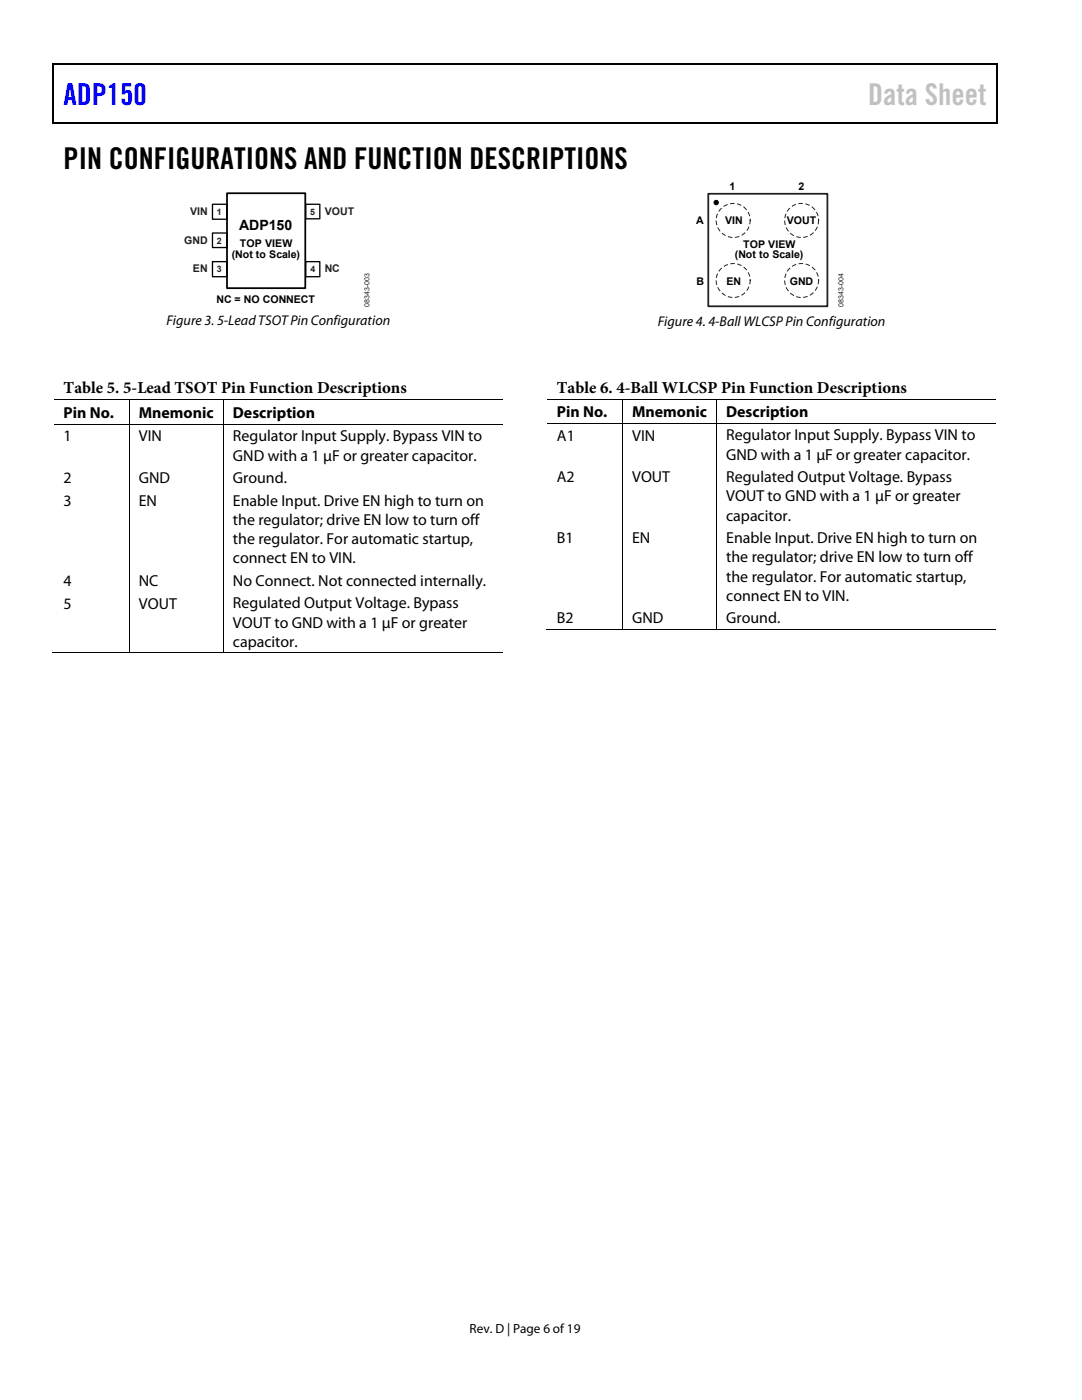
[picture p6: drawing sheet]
<svg xmlns="http://www.w3.org/2000/svg" width="216mm" height="279mm" viewBox="0 0 216 279" stroke-linecap="round" stroke-linejoin="round" font-family="sans-serif">
<defs><g id="words">
<text font-size="6" fill="#00f" x="12.7" y="21">ADP150</text>
<text font-size="6" fill="#c0c0c0" x="173.2" y="21">Data Sheet</text>
<text font-size="6" x="12.7" y="33.8">PIN CONFIGURATIONS AND FUNCTION DESCRIPTIONS</text>
<g font-size="3.3">
<text x="12.7" y="78.5">Table 5. 5-Lead TSOT Pin Function Descriptions</text>
<text x="111.1" y="78.3">Table 6. 4-Ball WLCSP Pin Function Descriptions</text>
</g>
<g font-size="3.2">
<text x="12.7" y="83.4">Pin No.</text>
<text x="27.7" y="83.4">Mnemonic</text>
<text x="46.5" y="83.4">Description</text>
<text x="111.1" y="83.2">Pin No.</text>
<text x="126.1" y="83.2">Mnemonic</text>
<text x="144.9" y="83.2">Description</text>
<text x="12.7" y="88.1">1</text>
<text x="27.7" y="88.1">VIN</text>
<text x="46.5" y="88.1">Regulator Input Supply. Bypass VIN to</text>
<text x="111.1" y="87.9">A1</text>
<text x="126.1" y="87.9">VIN</text>
<text x="144.9" y="87.9">Regulator Input Supply. Bypass VIN to</text>
<text x="46.5" y="91.9">GND with a 1 μF or greater capacitor.</text>
<text x="144.9" y="91.7">GND with a 1 μF or greater capacitor.</text>
<text x="12.7" y="96.4">2</text>
<text x="12.7" y="101">3</text>
<text x="27.7" y="101">EN</text>
<text x="27.7" y="96.4">GND</text>
<text x="46.5" y="96.4">Ground.</text>
<text x="46.5" y="100.9">Enable Input. Drive EN high to turn on</text>
<text x="111.1" y="96.3">A2</text>
<text x="126.1" y="96.3">VOUT</text>
<text x="144.9" y="96.2">Regulated Output Voltage. Bypass</text>
<text x="144.9" y="100.1">VOUT to GND with a 1 μF or greater</text>
<text x="46.5" y="104.8">the regulator; drive EN low to turn off</text>
<text x="144.9" y="103.9">capacitor.</text>
<text x="46.5" y="108.6">the regulator. For automatic startup,</text>
<text x="46.5" y="112.4">connect EN to VIN.</text>
<text x="111.1" y="108.4">B1</text>
<text x="126.1" y="108.4">EN</text>
<text x="144.9" y="108.4">Enable Input. Drive EN high to turn on</text>
<text x="144.9" y="112.2">the regulator; drive EN low to turn off</text>
<text x="12.7" y="116.9">4</text>
<text x="27.7" y="116.9">NC</text>
<text x="46.5" y="116.9">No Connect. Not connected internally.</text>
<text x="144.9" y="116.1">the regulator. For automatic startup,</text>
<text x="144.9" y="119.9">connect EN to VIN.</text>
<text x="12.7" y="121.5">5</text>
<text x="27.7" y="121.5">VOUT</text>
<text x="46.5" y="121.4">Regulated Output Voltage. Bypass</text>
<text x="46.5" y="125.3">VOUT to GND with a 1 μF or greater</text>
<text x="111.1" y="124.4">B2</text>
<text x="126.1" y="124.4">GND</text>
<text x="144.9" y="124.4">Ground.</text>
<text x="46.5" y="129.1">capacitor.</text>
</g>
<g font-size="2.8">
<text x="47.7" y="45.9">ADP150</text>
<text x="33.2" y="64.9">Figure 3. 5-Lead TSOT Pin Configuration</text>
<text x="131.3" y="65.1">Figure 4. 4-Ball WLCSP Pin Configuration</text>
</g>
<text font-size="2.6" x="93.7" y="266">Rev. D | Page 6 of 19</text>
<g font-size="2.1">
<text x="145.6" y="37.9">1</text>
<text x="159.4" y="37.9">2</text>
<text x="138.9" y="44.7">A</text>
<text x="144.7" y="44.7">VIN</text>
<text x="157" y="44.7">VOUT</text>
<text x="46.2" y="51.5">(Not to Scale)</text>
<text x="47.9" y="49.4">TOP VIEW</text>
<text x="146.6" y="51.6">(Not to Scale)</text>
<text x="148.3" y="49.5">TOP VIEW</text>
<text x="139" y="57">B</text>
<text x="145" y="57">EN</text>
<text x="157.6" y="57">GND</text>
<text x="43.2" y="60.5">NC = NO CONNECT</text>
</g>
<g font-size="2.1" fill="#231f20">
<text x="37.9" y="43">VIN</text>
<text x="64.8" y="43">VOUT</text>
<text x="36.7" y="48.6">GND</text>
<text x="38.5" y="54.4">EN</text>
<text x="64.8" y="54.4">NC</text>
</g>
<g font-size="1.8" fill="#231f20">
<text x="43.3" y="42.9">1</text>
<text x="61.9" y="42.8">5</text>
<text x="43.3" y="48.6">2</text>
<text x="43.3" y="54.4">3</text>
<text x="61.9" y="54.3">4</text>
</g>
<g font-size="1.4" fill="#231f20">
<text x="73.7" y="61.2" transform="rotate(-90 73.7 61.2)">08343-003</text>
<text x="168.3" y="61.3" transform="rotate(-90 168.3 61.3)">08343-004</text>
</g>
</g></defs>
<path d="M10.5 12.7h.3v1h-.3zM198.8 12.7h.2v1h-.2zM198.8 12.7h.2v.3h-.2zM198.8 24.4h.2v.3h-.2z" fill="#000"/>
<path d="M10.5 12.8h188.3M10.7 13.7v11M198.9 13.7v11M10.5 24.5h188.3" fill="none" stroke="#000" stroke-width=".25"/>
<path d="M45.3 38.6h15.6v18.9h-15.6z" fill="none" stroke="#000" stroke-width=".35"/>
<path d="M42.4 40.8h2.9v3h-2.9zM42.4 46.5h2.9v2.9h-2.9zM42.4 52.2h2.9v3h-2.9zM61 40.8h2.8v2.9h-2.8zM61 52.2h2.8v3h-2.8z" fill="none" stroke="#000" stroke-width=".26"/>
<g fill="none" stroke="#000" stroke-width=".2">
<path d="M10.8 79.8h89.5M25.8 79.9v4.6M44.6 79.9v4.6M109.2 79.6h89.6M124.2 79.7v4.7M143 79.7v4.7M10.8 84.6h89.5M25.8 84.7v45.7M44.6 84.7v45.7M109.2 84.5h89.6M124.2 84.5v41.2M143 84.5v41.2"/>
<path d="M10.5 130.3h15.2M25.9 130.3h18.6M44.7 130.3h55.6M109 125.6h15.1M124.3 125.6h18.6M143.1 125.6h55.7"/>
</g>
<circle cx="142.9" cy="40.4" r=".44" fill="#000" stroke="#000" stroke-width=".2"/>
<path d="M141.3 38.7h23.8v22.4h-23.8z" fill="none" stroke="#231f20" stroke-width=".35"/>
<g fill="none" stroke="#231f20" stroke-width=".2" stroke-dasharray=".7 .7">
<circle cx="146.3" cy="44" r="3.4"/>
<circle cx="146.3" cy="56" r="3.4"/>
<circle cx="159.9" cy="44" r="3.4"/>
<circle cx="159.9" cy="56" r="3.4"/>
</g>
<use href="#words"/>
</svg>
